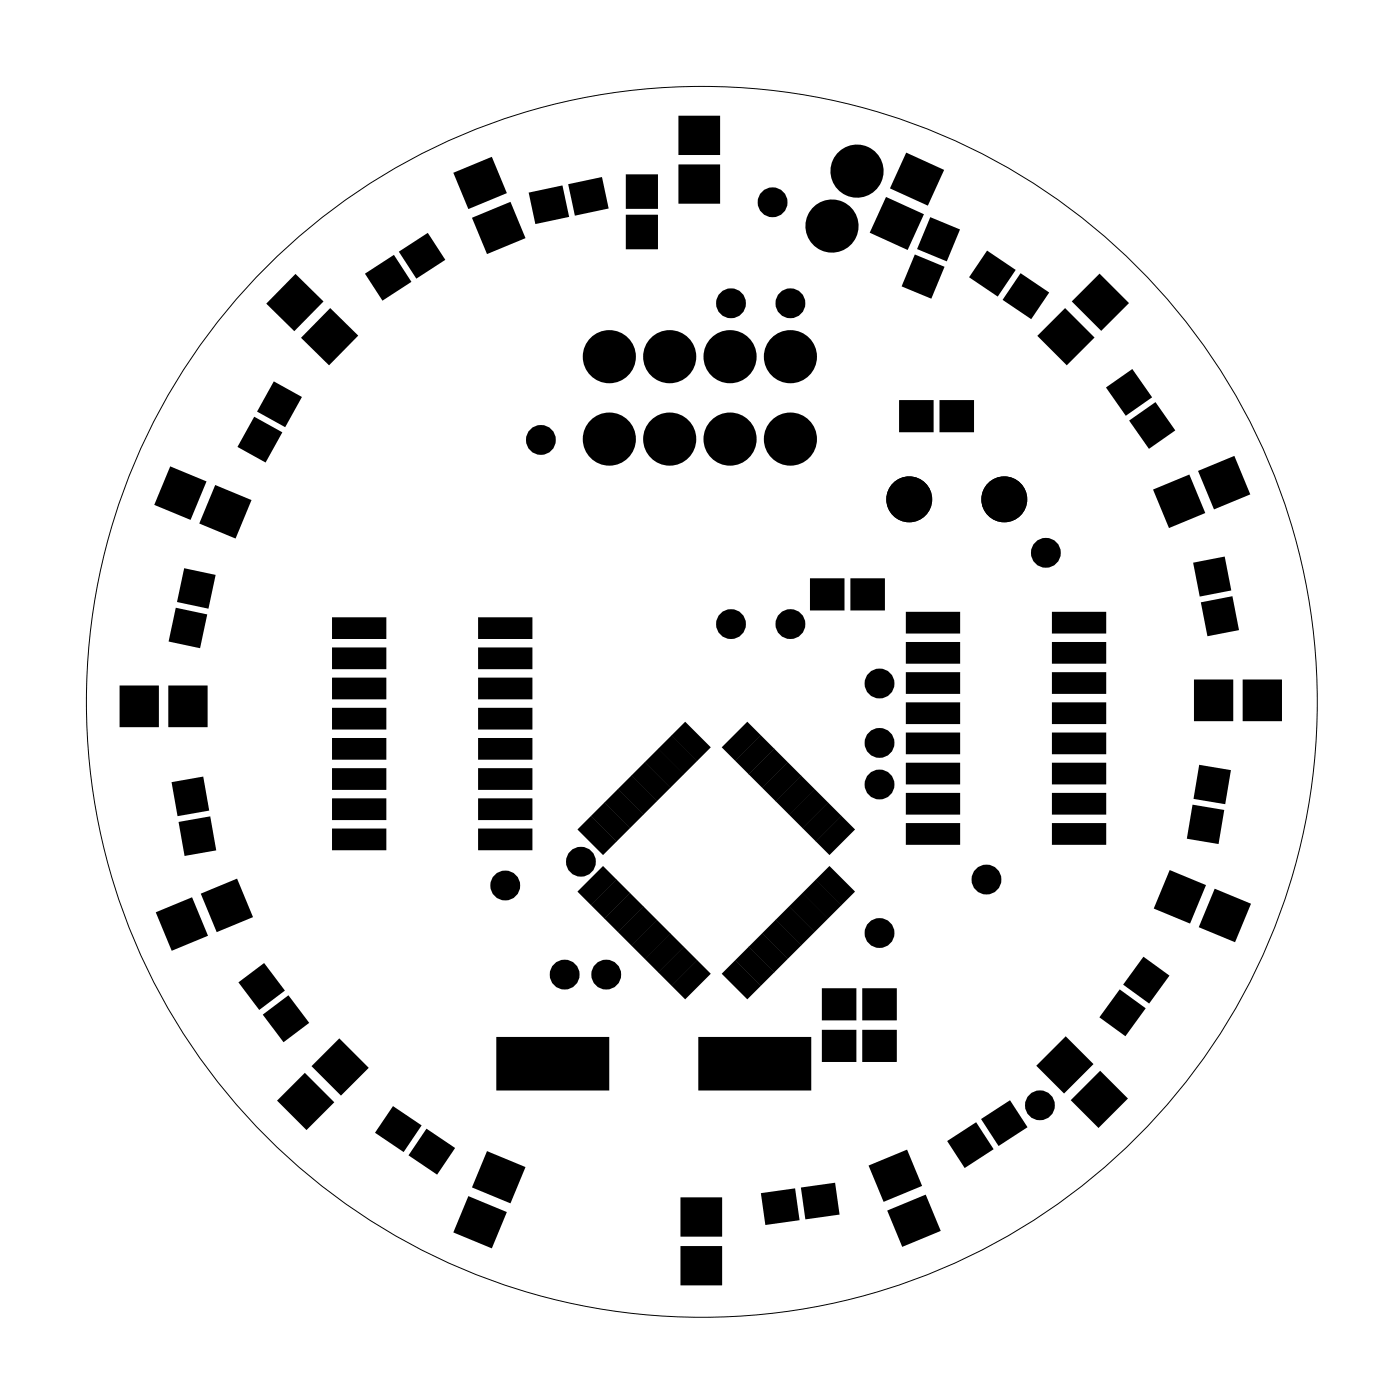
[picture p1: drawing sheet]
<svg xmlns="http://www.w3.org/2000/svg" width="59mm" height="59mm" viewBox="0 0 59 59" stroke-linecap="round" stroke-linejoin="round" font-family="sans-serif">
<circle cx="29.5" cy="29.5" r="25.9" fill="none" stroke="#000" stroke-width=".04"/>
<g fill="#000">
<circle cx="22.8" cy="18.5" r=".35"/>
<circle cx="25.6" cy="18.5" r=".74"/>
<circle cx="25.6" cy="15" r=".74"/>
<circle cx="28.2" cy="15" r=".74"/>
<circle cx="28.2" cy="18.5" r=".74"/>
<circle cx="30.7" cy="18.5" r=".74"/>
<circle cx="30.7" cy="15" r=".74"/>
<circle cx="30.8" cy="12.8" r=".35"/>
<circle cx="32.5" cy="8.5" r=".35"/>
<circle cx="33.3" cy="15" r=".74"/>
<circle cx="33.3" cy="18.5" r=".74"/>
<circle cx="33.3" cy="12.8" r=".35"/>
<circle cx="35" cy="9.5" r=".74"/>
<circle cx="36.1" cy="7.2" r=".74"/>
<circle cx="21.3" cy="37.3" r=".35"/>
<circle cx="24.4" cy="36.3" r=".35"/>
<circle cx="30.8" cy="26.3" r=".35"/>
<circle cx="33.3" cy="26.3" r=".35"/>
<circle cx="37" cy="39.3" r=".35"/>
<circle cx="37" cy="31.3" r=".35"/>
<circle cx="37" cy="28.8" r=".35"/>
<circle cx="37" cy="33" r=".35"/>
<circle cx="38.3" cy="21" r=".62"/>
<circle cx="41.5" cy="37" r=".35"/>
<circle cx="42.3" cy="21" r=".62"/>
<circle cx="44" cy="23.3" r=".35"/>
<circle cx="23.8" cy="41" r=".35"/>
<circle cx="25.5" cy="41" r=".35"/>
<circle cx="43.8" cy="46.5" r=".35"/>
</g>
<g fill="none" stroke="#000" stroke-width=".55">
<circle cx="22.8" cy="18.5" r=".35"/>
<circle cx="30.8" cy="12.8" r=".35"/>
<circle cx="32.5" cy="8.5" r=".35"/>
<circle cx="33.3" cy="12.8" r=".35"/>
<circle cx="21.3" cy="37.3" r=".35"/>
<circle cx="24.4" cy="36.3" r=".35"/>
<circle cx="30.8" cy="26.3" r=".35"/>
<circle cx="33.3" cy="26.3" r=".35"/>
<circle cx="37" cy="39.3" r=".35"/>
<circle cx="37" cy="33" r=".35"/>
<circle cx="37" cy="31.3" r=".35"/>
<circle cx="37" cy="28.8" r=".35"/>
<circle cx="41.5" cy="37" r=".35"/>
<circle cx="44" cy="23.3" r=".35"/>
<circle cx="23.8" cy="41" r=".35"/>
<circle cx="25.5" cy="41" r=".35"/>
<circle cx="43.8" cy="46.5" r=".35"/>
</g>
<g fill="#000">
<path d="M10.7 17.7l1 .5-.6 1.1-.9-.5zM12.4 11.7l1 1-1 1.1-1-1zM11.6 16.2l.9 .6-.5 1-1-.5zM13.9 13.1l1 1-1.1 1.1-1-1zM15.5 11.6l1-.7 .6 .9-1 .7zM17 10.6l1-.6 .6 .9-1 .7zM19.2 7.3l1.4-.5 .6 1.3-1.4 .5zM20 9.2l1.4-.5 .5 1.3-1.3 .5zM22.4 8.2l1.2-.2 .2 1-1.2 .3zM24.1 7.8l1.1-.2 .3 1.1-1.2 .2zM26.5 9.2h1.1v1.2h-1.1zM26.5 7.5h1.1v1.2h-1.1z"/>
<path d="M28.7 5h1.5v1.4h-1.5zM28.7 7h1.5v1.4h-1.5zM37.3 8.5l1.4 .6-.6 1.3-1.3-.7zM38.2 6.6l1.4 .6-.6 1.3-1.4-.6zM38.6 10.9l1 .4-.5 1.1-1-.4zM38 17h1.2v1.1h-1.2zM39.2 9.3l1 .4-.4 1.1-1-.4zM39.7 17h1.2v1.1h-1.2zM41.6 10.7l1 .7-.6 .9-1-.7zM43 11.7l1 .6-.6 1-1-.7zM44.8 13.1l1.1 1.1-1 1-1.1-1.1zM46.3 11.7l1 1.1-1 .9-1-1z"/>
<path d="M46.7 16.3l.9-.6 .7 1-.9 .6zM47.7 17.7l.9-.6 .7 1-.9 .6zM50.6 19.9l1.3-.5 .5 1.3-1.2 .6zM5.2 29h1.4v1.5h-1.4zM7.2 19.8l1.3 .5-.5 1.4-1.3-.5zM7.2 29h1.4v1.5h-1.4zM6.7 38.5l1.3-.6 .6 1.4-1.3 .5zM7.4 33l1-.2 .3 1.2-1.1 .2zM7.5 25.7l1.1 .3-.3 1.1-1.1-.2zM7.7 34.7l1-.2 .3 1.2-1.1 .2zM7.8 24.1l1.1 .2-.2 1.2-1.1-.3zM9.1 20.6l1.3 .5-.6 1.4-1.2-.5z"/>
<path d="M8.6 37.7l1.3-.6 .6 1.4-1.3 .6zM14.1 35h2v.7h-2zM14.1 33.7h2v.7h-2zM14.1 32.5h2v.6h-2zM14.1 31.2h2v.6h-2zM14.1 29.9h2v.7h-2zM14.1 28.6h2v.7h-2zM14.1 27.4h2v.6h-2zM14.1 26.1h2v.7h-2zM20.2 26.1h2.1v.7h-2.1zM20.2 27.4h2.1v.6h-2.1zM20.2 28.6h2.1v.7h-2.1z"/>
<path d="M20.2 29.9h2.1v.7h-2.1zM20.2 31.2h2.1v.6h-2.1zM20.2 32.5h2.1v.6h-2.1zM20.2 33.7h2.1v.7h-2.1zM20.2 35h2.1v.7h-2.1zM24.5 37.5l.9-.9 .4 .4-.9 .9zM24.5 34.9l.4-.4 .9 .9-.4 .4zM25 38.1l.9-.9 .4 .4-.9 .9zM25 34.3l.4-.4 .9 .9-.4 .4zM25.6 38.7l.9-.9 .4 .3-.9 .9zM25.6 33.8l.4-.4 .9 .9-.4 .4zM26.2 39.2l.9-.9 .4 .4-.9 .9z"/>
<path d="M26.2 33.2l.4-.4 .9 .9-.4 .4zM26.7 39.8l.9-.9 .4 .4-.9 .9zM27.1 32.2l.9 .9-.4 .4-.9-.9zM27.3 40.3l.9-.9 .4 .4-.9 .9zM27.3 32.1l.4-.4 .9 .9-.4 .4zM27.9 31.5l.4-.4 .9 .9-.4 .4zM28.4 30.9l.4-.3 .9 .8-.4 .4zM31.4 30.6l.4 .3-.9 .9-.4-.4zM32 31.1l.4 .4-.9 .9-.4-.4zM31.7 32.6l.9-.9 .4 .4-.9 .9zM32.2 39.3l.4-.4 .9 .9-.4 .4zM32.2 33.1l.9-.9 .4 .4-.9 .9z"/>
<path d="M32.8 38.7l.4-.4 .9 .9-.4 .4zM32.8 33.7l.9-.9 .4 .4-.9 .9zM33.4 38.1l.4-.3 .9 .9-.4 .3zM33.4 34.3l.9-.9 .4 .4-.9 .9zM33.9 37.6l.4-.4 .9 .9-.4 .4zM33.9 34.8l.9-.9 .4 .4-.9 .9zM34.2 24.5h1.2v1.1h-1.2zM34.5 37l.4-.4 .9 .9-.4 .4zM34.5 35.4l.9-.9 .4 .4-.9 .9zM35.9 24.5h1.2v1.1h-1.2zM38.2 34.8h2.1v.6h-2.1zM38.2 33.5h2.1v.7h-2.1z"/>
<path d="M38.2 32.2h2.1v.7h-2.1zM38.2 31h2.1v.6h-2.1zM38.2 29.7h2.1v.6h-2.1zM38.2 28.4h2.1v.7h-2.1zM38.2 27.1h2.1v.7h-2.1zM38.2 25.9h2.1v.6h-2.1zM44.4 25.9h2v.6h-2zM44.4 27.1h2v.7h-2zM44.4 28.4h2v.7h-2zM44.4 29.7h2v.6h-2zM44.4 31h2v.6h-2zM44.4 32.2h2v.7h-2z"/>
<path d="M44.4 33.5h2v.7h-2zM44.4 34.8h2v.6h-2zM48.7 20.7l1.3-.6 .6 1.4-1.3 .6zM50.3 34l1.1 .2-.2 1.2-1.1-.2zM50.4 23.8l1-.2 .3 1.1-1.1 .3zM50.6 32.3l1.1 .2-.2 1.2-1.1-.2zM49.3 36.8l1.3 .5-.6 1.4-1.3-.5zM50.7 25.4l1.1-.2 .2 1.2-1.1 .2zM50.4 28.7h1.4v1.5h-1.4zM51.2 37.6l1.3 .5-.6 1.4-1.3-.6zM52.4 28.7h1.4v1.5h-1.4zM10.2 41.4l.9-.7 .7 1-.9 .6z"/>
<path d="M11.2 42.7l.9-.6 .7 .9-.8 .7zM11.8 46.3l1-1 1.1 1.1-1 1zM13.3 44.9l1-1 1 1-1 1zM16.6 46.7l1 .7-.6 .9-1-.7zM18 47.7l1 .6-.6 1-1-.7zM19.8 50.5l1.4 .6-.6 1.3-1.4-.6zM20.6 48.6l1.3 .6-.5 1.3-1.4-.6zM21 43.8h4.5v2h-4.5zM27.9 40.9l.9-.9 .4 .4-.9 .9zM28.4 41.5l.9-.9 .4 .4-.9 .9zM28.8 52.6h1.5v1.4h-1.5zM28.8 50.5h1.5v1.4h-1.5z"/>
<path d="M30.9 40.6l.9 .9-.4 .4-.9-.9zM31.1 40.4l.4-.4 .9 .9-.4 .4zM31.7 39.8l.4-.4 .9 .9-.4 .4zM32.2 50.3l1.2-.1 .1 1-1.2 .2zM29.5 43.8h4.5v2h-4.5zM33.8 50.1l1.2-.2 .2 1.1-1.2 .2zM34.7 41.7h1.2v1.1h-1.2zM34.7 43.5h1.2v1.1h-1.2zM36.4 41.7h1.2v1.1h-1.2zM36.4 43.5h1.2v1.1h-1.2zM36.7 49.1l1.4-.6 .5 1.3-1.3 .6zM37.5 51l1.4-.6 .5 1.3-1.4 .6z"/>
<path d="M40 48.1l1-.7 .6 .9-1 .7zM41.5 47.1l1-.6 .6 .9-1 .7zM43.8 44.8l1-1 1 1-1 1zM47.1 41.8l.9 .7-.7 .9-.9-.6zM45.2 46.3l1.1-1.1 1 1-1.1 1.1zM48.1 40.4l.9 .7-.7 1-.9-.7z"/>
</g>
<g fill="none" stroke="#000" stroke-width=".25">
<path d="M7.2 19.8l1.3 .5-.5 1.4-1.3-.5zM10.7 17.7l1 .5-.6 1.1-.9-.5zM11.6 16.2l.9 .6-.5 1-1-.5zM12.4 11.7l1 1-1 1.1-1-1zM13.9 13.1l1 1-1.1 1.1-1-1zM15.5 11.6l1-.7 .6 .9-1 .7zM17 10.6l1-.6 .6 .9-1 .7zM19.2 7.3l1.4-.5 .6 1.3-1.4 .5zM20 9.2l1.4-.5 .5 1.3-1.3 .5zM22.4 8.2l1.2-.2 .2 1-1.2 .3zM24.1 7.8l1.1-.2 .3 1.1-1.2 .2zM26.5 9.2h1.1v1.2h-1.1z"/>
<path d="M26.5 7.5h1.1v1.2h-1.1zM28.7 5h1.5v1.4h-1.5zM28.7 7h1.5v1.4h-1.5zM37.3 8.5l1.4 .6-.6 1.3-1.3-.7zM38 17h1.2v1.1h-1.2zM38.2 6.6l1.4 .6-.6 1.3-1.4-.6zM38.6 10.9l1 .4-.5 1.1-1-.4zM39.2 9.3l1 .4-.4 1.1-1-.4zM39.7 17h1.2v1.1h-1.2zM41.6 10.7l1 .7-.6 .9-1-.7zM43 11.7l1 .6-.6 1-1-.7zM44.8 13.1l1.1 1.1-1 1-1.1-1.1z"/>
<path d="M46.3 11.7l1 1.1-1 .9-1-1zM46.7 16.3l.9-.6 .7 1-.9 .6zM47.7 17.7l.9-.6 .7 1-.9 .6zM50.6 19.9l1.3-.5 .5 1.3-1.2 .6zM5.2 29h1.4v1.5h-1.4zM6.7 38.5l1.3-.6 .6 1.4-1.3 .5zM7.2 29h1.4v1.5h-1.4zM7.4 33l1-.2 .3 1.2-1.1 .2zM7.5 25.7l1.1 .3-.3 1.1-1.1-.2zM7.7 34.7l1-.2 .3 1.2-1.1 .2zM7.8 24.1l1.1 .2-.2 1.2-1.1-.3zM8.6 37.7l1.3-.6 .6 1.4-1.3 .6z"/>
<path d="M9.1 20.6l1.3 .5-.6 1.4-1.2-.5zM14.1 35h2v.7h-2zM14.1 33.7h2v.7h-2zM14.1 32.5h2v.6h-2zM14.1 31.2h2v.6h-2zM14.1 29.9h2v.7h-2zM14.1 28.6h2v.7h-2zM14.1 27.4h2v.6h-2zM14.1 26.1h2v.7h-2zM20.2 26.1h2.1v.7h-2.1zM20.2 27.4h2.1v.6h-2.1zM20.2 28.6h2.1v.7h-2.1z"/>
<path d="M20.2 29.9h2.1v.7h-2.1zM20.2 31.2h2.1v.6h-2.1zM20.2 32.5h2.1v.6h-2.1zM20.2 33.7h2.1v.7h-2.1zM20.2 35h2.1v.7h-2.1zM24.5 37.5l.9-.9 .4 .4-.9 .9zM24.5 34.9l.4-.4 .9 .9-.4 .4zM25 38.1l.9-.9 .4 .4-.9 .9zM25 34.3l.4-.4 .9 .9-.4 .4zM25.6 38.7l.9-.9 .4 .3-.9 .9zM25.6 33.8l.4-.4 .9 .9-.4 .4zM26.2 39.2l.9-.9 .4 .4-.9 .9z"/>
<path d="M26.2 33.2l.4-.4 .9 .9-.4 .4zM26.7 39.8l.9-.9 .4 .4-.9 .9zM27.1 32.2l.9 .9-.4 .4-.9-.9zM27.3 32.1l.4-.4 .9 .9-.4 .4zM27.9 31.5l.4-.4 .9 .9-.4 .4zM28.4 30.9l.4-.3 .9 .8-.4 .4zM31.4 30.6l.4 .3-.9 .9-.4-.4zM31.7 39.8l.4-.4 .9 .9-.4 .4zM31.7 32.6l.9-.9 .4 .4-.9 .9zM32 31.1l.4 .4-.9 .9-.4-.4zM32.2 39.3l.4-.4 .9 .9-.4 .4zM32.2 33.1l.9-.9 .4 .4-.9 .9z"/>
<path d="M32.8 38.7l.4-.4 .9 .9-.4 .4zM32.8 33.7l.9-.9 .4 .4-.9 .9zM33.4 38.1l.4-.3 .9 .9-.4 .3zM33.4 34.3l.9-.9 .4 .4-.9 .9zM33.9 37.6l.4-.4 .9 .9-.4 .4zM33.9 34.8l.9-.9 .4 .4-.9 .9zM34.2 24.5h1.2v1.1h-1.2zM34.5 37l.4-.4 .9 .9-.4 .4zM34.5 35.4l.9-.9 .4 .4-.9 .9zM35.9 24.5h1.2v1.1h-1.2zM38.2 34.8h2.1v.6h-2.1zM38.2 33.5h2.1v.7h-2.1z"/>
<path d="M38.2 32.2h2.1v.7h-2.1zM38.2 31h2.1v.6h-2.1zM38.2 29.7h2.1v.6h-2.1zM38.2 28.4h2.1v.7h-2.1zM38.2 27.1h2.1v.7h-2.1zM38.2 25.9h2.1v.6h-2.1zM44.4 25.9h2v.6h-2zM44.4 27.1h2v.7h-2zM44.4 28.4h2v.7h-2zM44.4 29.7h2v.6h-2zM44.4 31h2v.6h-2zM44.4 32.2h2v.7h-2z"/>
<path d="M44.4 33.5h2v.7h-2zM44.4 34.8h2v.6h-2zM48.7 20.7l1.3-.6 .6 1.4-1.3 .6zM49.3 36.8l1.3 .5-.6 1.4-1.3-.5zM50.3 34l1.1 .2-.2 1.2-1.1-.2zM50.4 23.8l1-.2 .3 1.1-1.1 .3zM50.4 28.7h1.4v1.5h-1.4zM50.6 32.3l1.1 .2-.2 1.2-1.1-.2zM50.7 25.4l1.1-.2 .2 1.2-1.1 .2zM51.2 37.6l1.3 .5-.6 1.4-1.3-.6zM52.4 28.7h1.4v1.5h-1.4zM10.2 41.4l.9-.7 .7 1-.9 .6z"/>
<path d="M11.2 42.7l.9-.6 .7 .9-.8 .7zM11.8 46.3l1-1 1.1 1.1-1 1zM13.3 44.9l1-1 1 1-1 1zM16.6 46.7l1 .7-.6 .9-1-.7zM18 47.7l1 .6-.6 1-1-.7zM19.8 50.5l1.4 .6-.6 1.3-1.4-.6zM20.6 48.6l1.3 .6-.5 1.3-1.4-.6zM21 43.8h4.5v2h-4.5zM27.3 40.3l.9-.9 .4 .4-.9 .9zM27.9 40.9l.9-.9 .4 .4-.9 .9zM28.4 41.5l.9-.9 .4 .4-.9 .9zM28.8 52.6h1.5v1.4h-1.5z"/>
<path d="M28.8 50.5h1.5v1.4h-1.5zM29.5 43.8h4.5v2h-4.5zM30.9 40.6l.9 .9-.4 .4-.9-.9zM31.1 40.4l.4-.4 .9 .9-.4 .4zM32.2 50.3l1.2-.1 .1 1-1.2 .2zM33.8 50.1l1.2-.2 .2 1.1-1.2 .2zM34.7 41.7h1.2v1.1h-1.2zM34.7 43.5h1.2v1.1h-1.2zM36.4 41.7h1.2v1.1h-1.2zM36.4 43.5h1.2v1.1h-1.2zM36.7 49.1l1.4-.6 .5 1.3-1.3 .6zM37.5 51l1.4-.6 .5 1.3-1.4 .6z"/>
<path d="M40 48.1l1-.7 .6 .9-1 .7zM41.5 47.1l1-.6 .6 .9-1 .7zM43.8 44.8l1-1 1 1-1 1zM45.2 46.3l1.1-1.1 1 1-1.1 1.1zM47.1 41.8l.9 .7-.7 .9-.9-.6zM48.1 40.4l.9 .7-.7 1-.9-.7z"/>
</g>
<g fill="none" stroke="#000" stroke-width=".76" stroke-linecap="butt">
<circle cx="25.6" cy="18.5" r=".74"/>
<circle cx="25.6" cy="15" r=".74"/>
<circle cx="28.2" cy="15" r=".74"/>
<circle cx="28.2" cy="18.5" r=".74"/>
<circle cx="30.7" cy="18.5" r=".74"/>
<circle cx="30.7" cy="15" r=".74"/>
<circle cx="33.3" cy="18.5" r=".74"/>
<circle cx="33.3" cy="15" r=".74"/>
<circle cx="35" cy="9.5" r=".74"/>
<circle cx="36.1" cy="7.2" r=".74"/>
</g>
<g fill="none" stroke="#000" stroke-width=".69" stroke-linecap="butt">
<circle cx="38.3" cy="21" r=".62"/>
<circle cx="42.3" cy="21" r=".62"/>
</g>
</svg>
